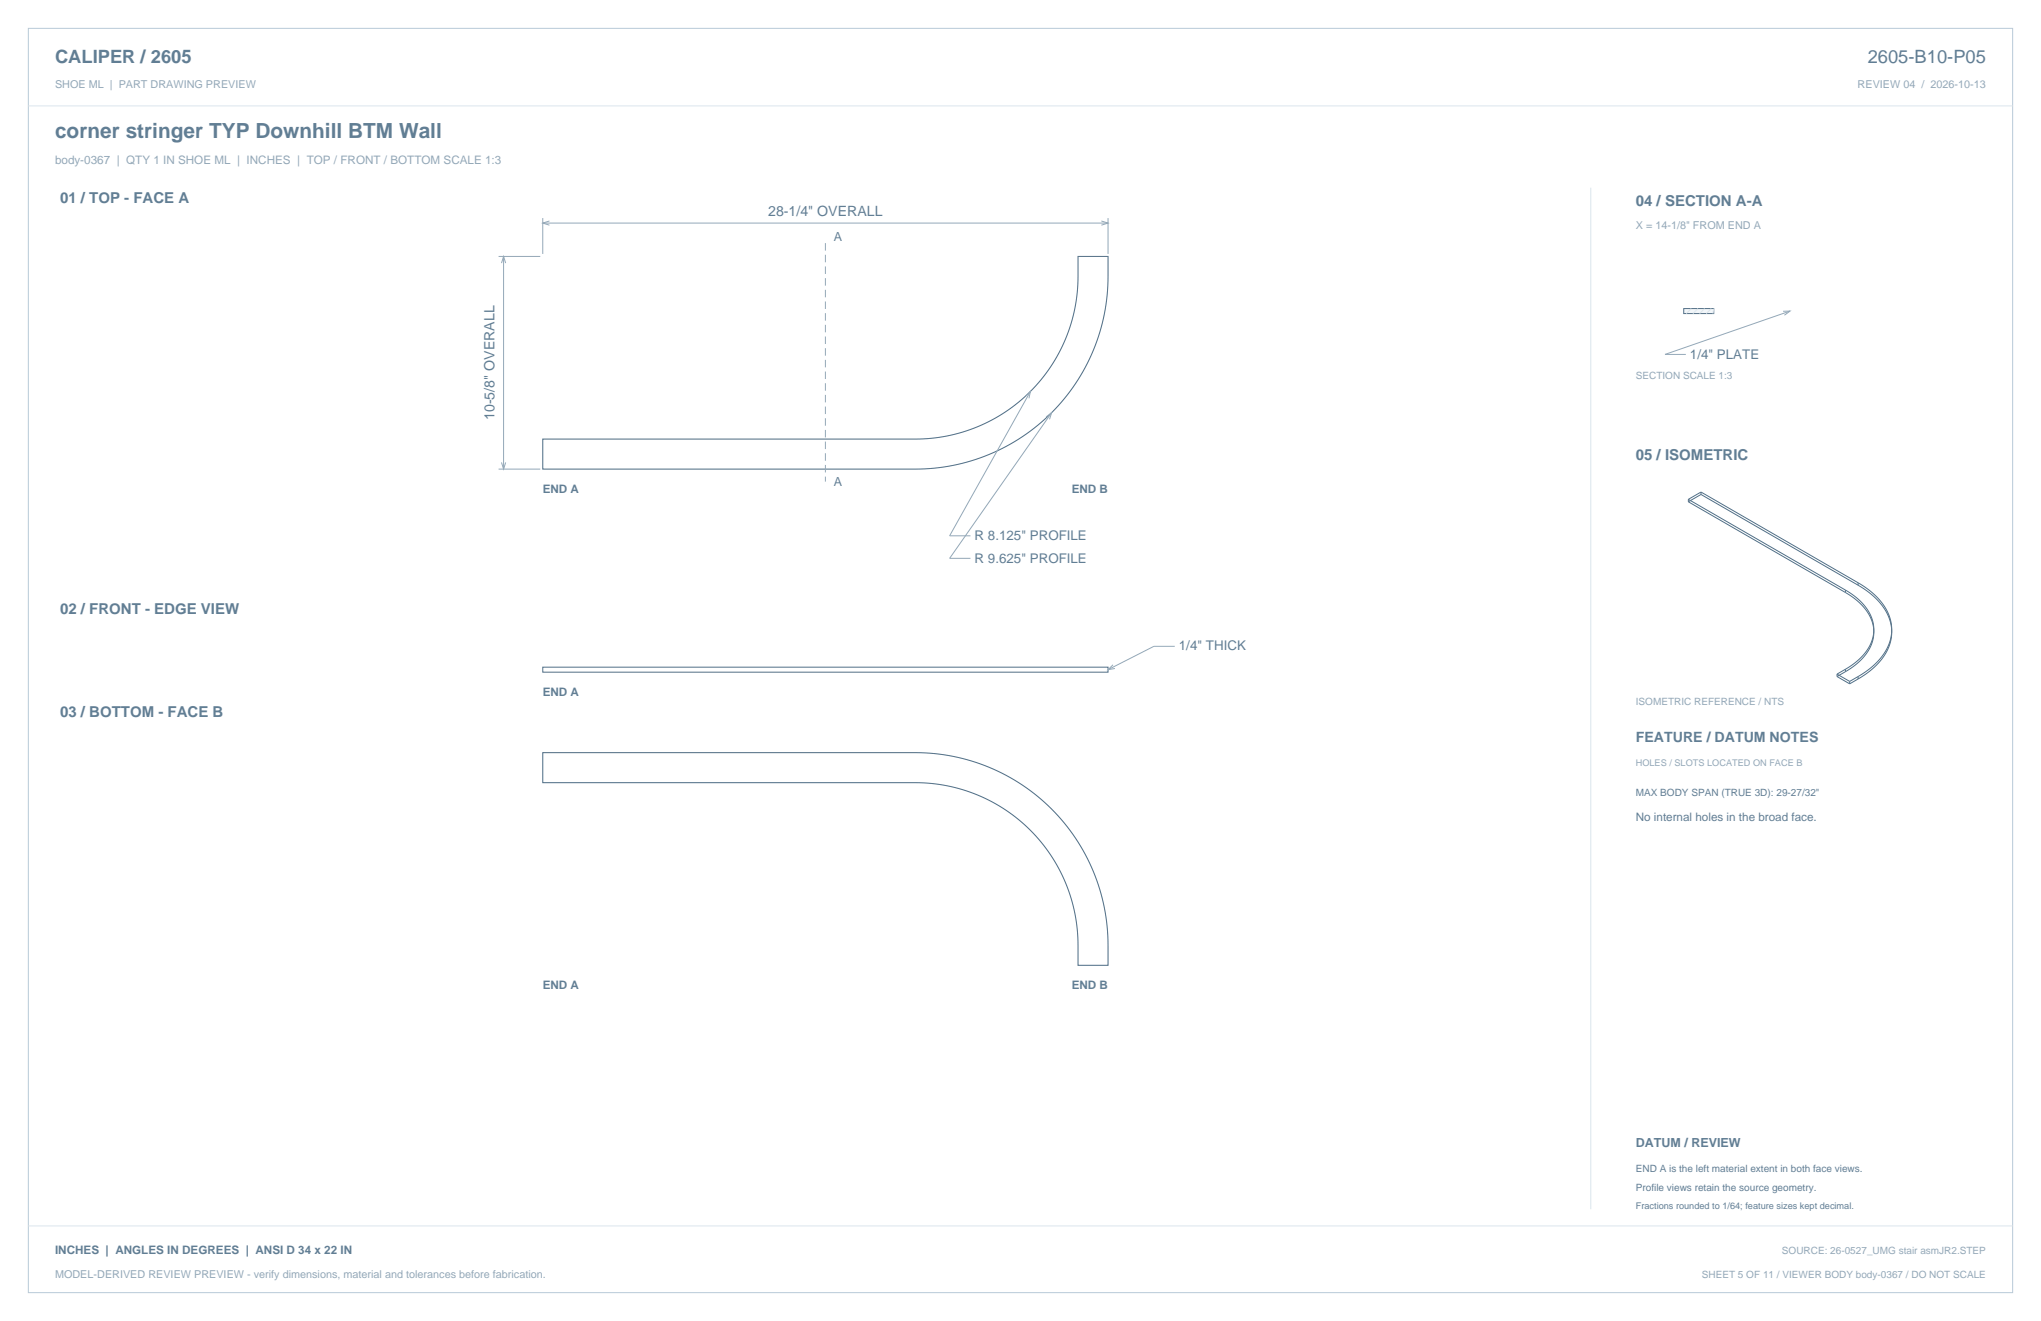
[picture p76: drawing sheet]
<svg xmlns="http://www.w3.org/2000/svg" width="864mm" height="559mm" viewBox="0 0 864 559" stroke-linecap="round" stroke-linejoin="round" font-family="sans-serif">
<defs><g id="words">
<text font-size="8.8" fill="#617e94" x="23.3" y="58.2">corner stringer TYP Downhill BTM Wall</text>
<g font-size="7.8" fill="#617e94">
<text x="23.3" y="26.8">CALIPER / 2605</text>
<text x="790.3" y="26.8">2605-B10-P05</text>
</g>
<g font-size="6.3" fill="#617e94">
<text x="25.4" y="86.1">01 / TOP - FACE A</text>
<text x="692.1" y="87.1">04 / SECTION A-A</text>
<text x="692.1" y="194.4">05 / ISOMETRIC</text>
<text x="25.4" y="259.6">02 / FRONT - EDGE VIEW</text>
<text x="25.4" y="303.4">03 / BOTTOM - FACE B</text>
</g>
<g font-size="6" fill="#617e94">
<text x="325" y="91.5">28-1/4&quot; OVERALL</text>
<text x="209.2" y="177.7" transform="rotate(-90 209.2 177.7)">10-5/8&quot; OVERALL</text>
<text x="692.1" y="314">FEATURE / DATUM NOTES</text>
</g>
<g font-size="5.6" fill="#617e94">
<text x="715.1" y="151.7">1/4&quot; PLATE</text>
<text x="412.4" y="228.4">R 8.125&quot; PROFILE</text>
<text x="412.4" y="237.9">R 9.625&quot; PROFILE</text>
<text x="498.8" y="275.2">1/4&quot; THICK</text>
</g>
<g font-size="5.3" fill="#617e94">
<text x="352.8" y="101.8">A</text>
<text x="352.8" y="205.5">A</text>
<text x="692.1" y="485.1">DATUM / REVIEW</text>
</g>
<text font-size="4.9" fill="#93a8b9" x="23.3" y="69.5">body-0367 | QTY 1 IN SHOE ML | INCHES | TOP / FRONT / BOTTOM SCALE 1:3</text>
<g font-size="4.9" fill="#617e94">
<text x="229.7" y="208.7">END A</text>
<text x="453.5" y="208.7">END B</text>
<text x="229.7" y="294.2">END A</text>
<text x="692.1" y="347.5">No internal holes in the broad face.</text>
<text x="229.7" y="418.2">END A</text>
<text x="453.5" y="418.2">END B</text>
<text x="23.3" y="530.6">INCHES | ANGLES IN DEGREES | ANSI D 34 x 22 IN</text>
</g>
<g font-size="4.6" fill="#93a8b9">
<text x="23.3" y="37">SHOE ML | PART DRAWING PREVIEW</text>
<text x="786" y="37">REVIEW 04 / 2026-10-13</text>
<text x="692.1" y="97">X = 14-1/8&quot; FROM END A</text>
<text x="23.3" y="540.5">MODEL-DERIVED REVIEW PREVIEW - verify dimensions, material and tolerances before fabrication.</text>
</g>
<g font-size="4.2" fill="#93a8b9">
<text x="692.1" y="160.5">SECTION SCALE 1:3</text>
<text x="692.1" y="298.1">ISOMETRIC REFERENCE / NTS</text>
<text x="754" y="530.6">SOURCE: 26-0527_UMG stair asmJR2.STEP</text>
<text x="720.1" y="540.5">SHEET 5 OF 11 / VIEWER BODY body-0367 / DO NOT SCALE</text>
</g>
<g font-size="4.2" fill="#617e94">
<text x="692.1" y="336.9">MAX BODY SPAN (TRUE 3D): 29-27/32&quot;</text>
<text x="692.1" y="495.7">END A is the left material extent in both face views.</text>
<text x="692.1" y="503.8">Profile views retain the source geometry.</text>
</g>
<text font-size="3.9" fill="#93a8b9" x="692.1" y="323.8">HOLES / SLOTS LOCATED ON FACE B</text>
<text font-size="3.9" fill="#617e94" x="692.1" y="511.5">Fractions rounded to 1/64; feature sizes kept decimal.</text>
</g></defs>
<path d="M12 12h839.6v534.8h-839.6z" fill="none" stroke="#b8cad8" stroke-width=".42"/>
<path d="M12 44.8h839.6M673.1 79.4v432.1" fill="none" stroke="#dbe5ed" stroke-width=".42"/>
<path d="M229.7 185.7h157.6a68.8 68.8 0 0 0 68.8-68.8v-8.4h12.7v8.4a81.5 81.5 0 0 1-81.5 81.5h-157.6zM229.7 318.4h157.6a81.5 81.5 0 0 1 81.5 81.5v8.4h-12.7v-8.4a68.8 68.8 0 0 0-68.8-68.8h-157.6z" fill="none" stroke="#536f85" stroke-width=".44"/>
<g fill="none" stroke="#93a8b9" stroke-width=".42">
<path d="M229.7 92.3v15.1M229.7 94.4h239.1M232.5 93.5l-2.8 .9 2.8 .8M466 93.5l2.8 .9-2.8 .8M468.8 92.3v15.1M211 108.5h17.6M212.2 111.3l.9-2.8 .9 2.8M213.1 108.5v89.9M433.8 167.6l2.2-2-.6 2.9M436 165.6l-34.2 61.1h8.8M442.6 176.4l2.4-1.8-.9 2.8M445 174.6l-43.2 61.6h8.8"/>
<path d="M211 198.4h17.6M212.2 195.6l.9 2.8 .9-2.8M497.1 273.4h-8.9l-19.4 9.9M471 281.2l-2.2 2.1 3-.5"/>
</g>
<path d="M349.2 102.8v100.9" fill="none" stroke="#93a8b9" stroke-width=".42" stroke-dasharray="3.2 1.8" stroke-linecap="butt"/>
<path d="M229.7 282.2h239.1v2.1h-239.1z" fill="none" stroke="#536f85" stroke-width=".42"/>
<path d="M712.4 130.5h12.7v2.1h-12.7z" fill-rule="evenodd" fill="#f2f6f9" stroke="#536f85" stroke-width=".42"/>
<path d="M715.6 130.5l-2.1 2.1M718.4 130.5l-2.1 2.1M721.3 130.5l-2.2 2.1M724.1 130.5l-2.1 2.1M725.1 130.5l-.3 2.1M12 518.6h839.6" fill="none" stroke="#dbe5ed" stroke-width=".42"/>
<path d="M754.5 131.7l2.9-.1-2.4 1.7M757.4 131.6l-52.9 18.3h8.8" fill="none" stroke="#93a8b9" stroke-width=".42"/>
<g fill="none" stroke="#536f85" stroke-width=".42">
<path d="M714.4 212.3l66.5 38.3M714.4 211.2v1.1M714.4 211.2l66.5 38.4M719.7 208.1l66.5 38.4M719.7 209.2l-5.3 3.1M719.7 209.2l66.5 38.3M719.7 208.1v1.1M719.7 208.1l-5.3 3.1M780.9 249.6a21 21 0 0 1 12 16.2 19.1 19.1 0 0 1-10 16l-2 1.3M780.9 250.6a21 21 0 0 1 12 16.2 19.1 19.1 0 0 1-10 16l-2 1.3M780.9 249.6v1M786.2 247.5a25.8 25.8 0 0 1 14.1 17.8 20.4 20.4 0 0 1-8.7 18.2l-5.4 3.7"/>
<path d="M786.2 246.5a25.8 25.8 0 0 1 14.1 17.8 20.4 20.4 0 0 1-8.7 18.2l-5.4 3.7M786.2 246.5v1M777.3 286.2l5.3 3.1M777.3 285.2l5.3 3M777.3 285.2v1M780.9 283.1v1M780.9 283.1l-3.6 2.1M780.9 284.1l-3.6 2.1M782.6 288.2v1.1M786.2 286.2v1M786.2 287.2l-3.6 2.1M786.2 286.2l-3.6 2"/>
</g>
<use href="#words"/>
</svg>
